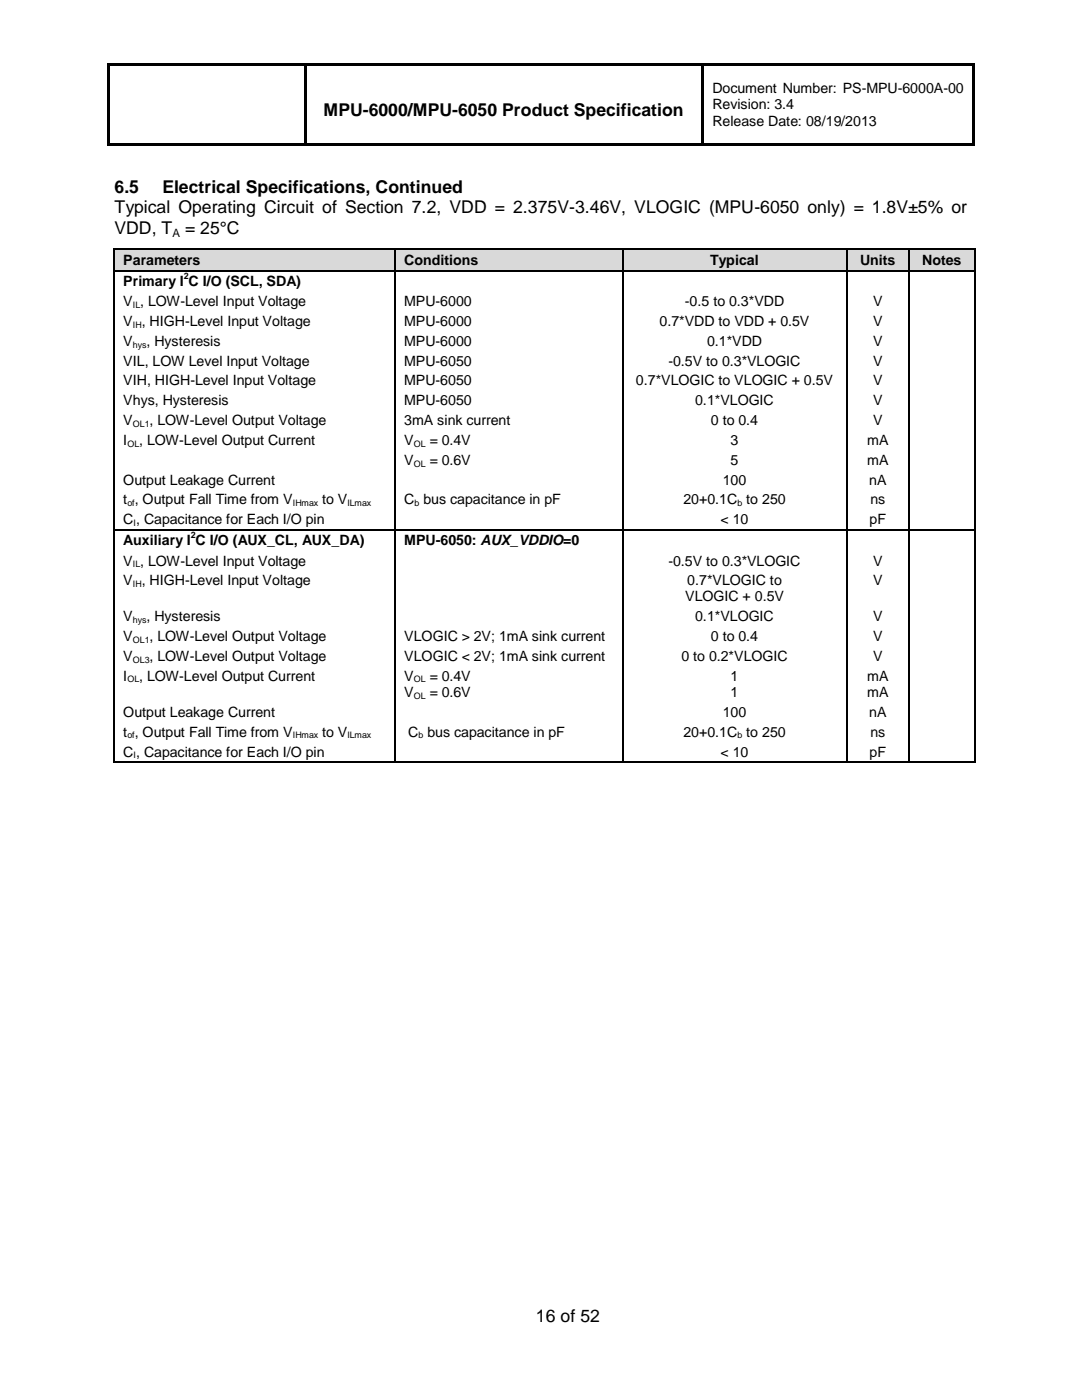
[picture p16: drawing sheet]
<svg xmlns="http://www.w3.org/2000/svg" width="216mm" height="279mm" viewBox="0 0 216 279" stroke-linecap="round" stroke-linejoin="round" font-family="sans-serif">
<defs><g id="words">
<g font-size="3.5">
<text x="64.5" y="23.2">MPU-6000/MPU-6050 Product Specification</text>
<text x="22.9" y="38.5">6.5</text>
<text x="32.4" y="38.5">Electrical Specifications, Continued</text>
<text x="22.9" y="42.6">Typical Operating Circuit of Section 7.2, VDD = 2.375V-3.46V, VLOGIC (MPU-6050 only) = 1.8V±5% or</text>
<text x="22.9" y="46.7">VDD, T</text>
<text x="36.9" y="46.7">= 25°C</text>
<text x="107" y="263.8">16 of 52</text>
</g>
<g font-size="2.8">
<text x="142.1" y="18.6">Document Number: PS-MPU-6000A-00</text>
<text x="142.1" y="21.8">Revision: 3.4</text>
<text x="142.1" y="25.1">Release Date: 08/19/2013</text>
<text x="24.6" y="52.8">Parameters</text>
<text x="80.7" y="52.8">Conditions</text>
<text x="141.7" y="52.8">Typical</text>
<text x="171.6" y="52.8">Units</text>
<text x="184" y="52.8">Notes</text>
<text x="24.6" y="57.2">Primary I C I/O (SCL, SDA)</text>
<text x="24.6" y="61.1">V , LOW-Level Input Voltage</text>
<text x="24.6" y="65.1">V , HIGH-Level Input Voltage</text>
<text x="80.7" y="61.1">MPU-6000</text>
<text x="80.7" y="65.1">MPU-6000</text>
<text x="131.6" y="65.1">0.7*VDD to VDD + 0.5V</text>
<text x="136.7" y="61.1">-0.5 to 0.3*VDD</text>
<text x="174.2" y="61.1">V</text>
<text x="174.2" y="65.1">V</text>
<text x="24.6" y="69.1">V</text>
<text x="29.2" y="69.1">, Hysteresis</text>
<text x="80.7" y="69.1">MPU-6000</text>
<text x="141.1" y="69.1">0.1*VDD</text>
<text x="174.2" y="69.1">V</text>
<text x="24.6" y="73">VIL, LOW Level Input Voltage</text>
<text x="24.6" y="76.9">VIH, HIGH-Level Input Voltage</text>
<text x="80.7" y="73">MPU-6050</text>
<text x="80.7" y="76.9">MPU-6050</text>
<text x="126.9" y="76.9">0.7*VLOGIC to VLOGIC + 0.5V</text>
<text x="133.4" y="73">-0.5V to 0.3*VLOGIC</text>
<text x="174.2" y="73">V</text>
<text x="174.2" y="76.9">V</text>
<text x="24.6" y="80.9">Vhys, Hysteresis</text>
<text x="80.7" y="80.9">MPU-6050</text>
<text x="138.7" y="80.9">0.1*VLOGIC</text>
<text x="174.2" y="80.9">V</text>
<text x="24.6" y="84.8">V</text>
<text x="24.6" y="88.8">I</text>
<text x="27.8" y="88.8">, LOW-Level Output Current</text>
<text x="29.9" y="84.8">, LOW-Level Output Voltage</text>
<text x="80.7" y="84.8">3mA sink current</text>
<text x="80.7" y="88.8">V</text>
<text x="85.7" y="88.8">= 0.4V</text>
<text x="141.8" y="84.8">0 to 0.4</text>
<text x="145.8" y="88.8">3</text>
<text x="173.1" y="88.8">mA</text>
<text x="174.2" y="84.8">V</text>
<text x="80.7" y="92.8">V</text>
<text x="85.7" y="92.8">= 0.6V</text>
<text x="145.8" y="92.8">5</text>
<text x="173.1" y="92.8">mA</text>
<text x="24.6" y="96.7">Output Leakage Current</text>
<text x="24.6" y="100.6">t , Output Fall Time from V</text>
<text x="64.3" y="100.6">to V</text>
<text x="80.7" y="100.6">C bus capacitance in pF</text>
<text x="136.4" y="100.6">20+0.1C to 250</text>
<text x="144.2" y="96.7">100</text>
<text x="173.4" y="96.7">nA</text>
<text x="173.7" y="100.6">ns</text>
<text x="24.6" y="104.6">C , Capacitance for Each I/O pin</text>
<text x="143.7" y="104.6">&lt; 10</text>
<text x="173.5" y="104.6">pF</text>
<text x="24.6" y="108.9">Auxiliary I C I/O (AUX_CL, AUX_DA)</text>
<text x="24.6" y="112.9">V , LOW-Level Input Voltage</text>
<text x="80.7" y="108.9">MPU-6050: AUX_VDDIO=0</text>
<text x="133.4" y="112.9">-0.5V to 0.3*VLOGIC</text>
<text x="174.2" y="112.9">V</text>
<text x="24.6" y="116.8">V , HIGH-Level Input Voltage</text>
<text x="137.1" y="116.8">0.7*VLOGIC to</text>
<text x="174.2" y="116.8">V</text>
<text x="24.6" y="124">V</text>
<text x="29.2" y="124">, Hysteresis</text>
<text x="136.7" y="120">VLOGIC + 0.5V</text>
<text x="138.7" y="124">0.1*VLOGIC</text>
<text x="174.2" y="124">V</text>
<text x="24.6" y="127.9">V</text>
<text x="24.6" y="131.9">V</text>
<text x="29.9" y="127.9">, LOW-Level Output Voltage</text>
<text x="29.9" y="131.9">, LOW-Level Output Voltage</text>
<text x="80.7" y="127.9">VLOGIC &gt; 2V; 1mA sink current</text>
<text x="80.7" y="131.9">VLOGIC &lt; 2V; 1mA sink current</text>
<text x="136" y="131.9">0 to 0.2*VLOGIC</text>
<text x="141.8" y="127.9">0 to 0.4</text>
<text x="174.2" y="127.9">V</text>
<text x="174.2" y="131.9">V</text>
<text x="24.6" y="135.9">I</text>
<text x="27.8" y="135.9">, LOW-Level Output Current</text>
<text x="80.7" y="135.8">V</text>
<text x="85.7" y="135.8">= 0.4V</text>
<text x="145.8" y="135.8">1</text>
<text x="173.1" y="135.8">mA</text>
<text x="24.6" y="143.1">Output Leakage Current</text>
<text x="80.7" y="139.1">V</text>
<text x="85.7" y="139.1">= 0.6V</text>
<text x="144.2" y="143.1">100</text>
<text x="145.8" y="139.1">1</text>
<text x="173.1" y="139.1">mA</text>
<text x="173.4" y="143.1">nA</text>
<text x="24.6" y="147">t , Output Fall Time from V</text>
<text x="64.3" y="147">to V</text>
<text x="81.5" y="147">C bus capacitance in pF</text>
<text x="136.4" y="147">20+0.1C to 250</text>
<text x="173.7" y="147">ns</text>
<text x="24.6" y="151">C , Capacitance for Each I/O pin</text>
<text x="143.7" y="151">&lt; 10</text>
<text x="173.5" y="151">pF</text>
</g>
<text font-size="2.3" x="34.4" y="47.2">A</text>
<g font-size="1.8">
<text x="36.7" y="55.8">2</text>
<text x="26.5" y="61.5">IL</text>
<text x="26.5" y="65.4">IH</text>
<text x="26.5" y="69.4">hys</text>
<text x="25.4" y="89.1">OL</text>
<text x="26.5" y="85.2">OL1</text>
<text x="82.6" y="89.1">OL</text>
<text x="82.6" y="93.1">OL</text>
<text x="25.4" y="101">of</text>
<text x="58.4" y="101">IHmax</text>
<text x="69.3" y="101">ILmax</text>
<text x="82.7" y="101">b</text>
<text x="147.1" y="101">b</text>
<text x="26.6" y="105">I</text>
<text x="38.1" y="107.5">2</text>
<text x="26.5" y="113.2">IL</text>
<text x="26.5" y="117.2">IH</text>
<text x="26.5" y="124.4">hys</text>
<text x="26.5" y="128.3">OL1</text>
<text x="25.4" y="136.2">OL</text>
<text x="26.5" y="132.3">OL3</text>
<text x="82.6" y="136.2">OL</text>
<text x="82.6" y="139.4">OL</text>
<text x="25.4" y="147.3">of</text>
<text x="58.4" y="147.3">IHmax</text>
<text x="69.3" y="147.3">ILmax</text>
<text x="83.5" y="147.3">b</text>
<text x="147.1" y="147.3">b</text>
<text x="26.6" y="151.3">I</text>
</g>
</g></defs>
<g fill="#000">
<path d="M21.4 12.7h.5v.6h-.5z" fill-rule="evenodd"/>
<path d="M21.4 12.7h.5v.5h-.5z" fill-rule="evenodd"/>
<path d="M21.9 12.7h38.7v.5h-38.7z" fill-rule="evenodd"/>
<path d="M60.6 13.2l.5 .1z" fill-rule="evenodd"/>
<path d="M60.6 12.7h.5v.5h-.5z" fill-rule="evenodd"/>
<path d="M61.1 12.7h78.9v.5h-78.9z" fill-rule="evenodd"/>
<path d="M140 13.2l.5 .1z" fill-rule="evenodd"/>
<path d="M140 12.7h.5v.5h-.5z" fill-rule="evenodd"/>
<path d="M140.5 12.7h53.5v.5h-53.5z" fill-rule="evenodd"/>
<path d="M194 12.7h.5v.6h-.5z" fill-rule="evenodd"/>
<path d="M194 12.7h.5v.5h-.5z" fill-rule="evenodd"/>
<path d="M21.4 13.2h.5v15.4h-.5z" fill-rule="evenodd"/>
<path d="M21.4 28.6h.5v.5h-.5z" fill-rule="evenodd"/>
<path d="M21.4 28.6h.5v.5h-.5z" fill-rule="evenodd"/>
<path d="M21.9 28.6h38.7v.5h-38.7z" fill-rule="evenodd"/>
<path d="M60.6 13.2h.5v15.4h-.5z" fill-rule="evenodd"/>
<path d="M60.6 28.6h.5v.5h-.5z" fill-rule="evenodd"/>
<path d="M61.1 28.6h78.9v.5h-78.9z" fill-rule="evenodd"/>
<path d="M140 13.2h.5v15.4h-.5z" fill-rule="evenodd"/>
<path d="M140 28.6h.5v.5h-.5z" fill-rule="evenodd"/>
<path d="M140.5 28.6h53.5v.5h-53.5z" fill-rule="evenodd"/>
<path d="M194 13.2h.5v15.4h-.5z" fill-rule="evenodd"/>
<path d="M194 28.6h.5v.5h-.5z" fill-rule="evenodd"/>
<path d="M194 28.6h.5v.5h-.5z" fill-rule="evenodd"/>
</g>
<g fill="#d9d9d9">
<path d="M22.9 49.9h1.7v4h-1.7z" fill-rule="evenodd"/>
<path d="M76.9 49.9h1.7v4h-1.7z" fill-rule="evenodd"/>
<path d="M24.6 49.9h52.3v4h-52.3z" fill-rule="evenodd"/>
<path d="M78.8 49.9h1.9v4h-1.9z" fill-rule="evenodd"/>
<path d="M122.3 49.9h1.8v4h-1.8z" fill-rule="evenodd"/>
<path d="M80.7 49.9h41.6v4h-41.6z" fill-rule="evenodd"/>
<path d="M124.2 49.9h1.9v4h-1.9z" fill-rule="evenodd"/>
<path d="M167 49.9h1.7v4h-1.7z" fill-rule="evenodd"/>
<path d="M126.1 49.9h40.9v4h-40.9z" fill-rule="evenodd"/>
<path d="M168.9 49.9h2v4h-2z" fill-rule="evenodd"/>
<path d="M179.4 49.9h1.8v4h-1.8z" fill-rule="evenodd"/>
<path d="M170.9 49.9h8.5v4h-8.5z" fill-rule="evenodd"/>
<path d="M181.3 49.9h2v4h-2z" fill-rule="evenodd"/>
<path d="M192.7 49.9h1.7v4h-1.7z" fill-rule="evenodd"/>
<path d="M183.3 49.9h9.4v4h-9.4z" fill-rule="evenodd"/>
</g>
<g fill="#000">
<path d="M22.5 49.6h.4v.3h-.4z" fill-rule="evenodd"/>
<path d="M22.5 49.6h.4v.3h-.4z" fill-rule="evenodd"/>
<path d="M22.5 53.9h.4v.3h-.4z" fill-rule="evenodd"/>
<path d="M78.6 49.6h.3v.3h-.3z" fill-rule="evenodd"/>
<path d="M78.6 53.9h.3v.3h-.3z" fill-rule="evenodd"/>
<path d="M124.1 49.6h.3v.3h-.3z" fill-rule="evenodd"/>
<path d="M124.1 53.9h.3v.3h-.3z" fill-rule="evenodd"/>
<path d="M168.8 49.6h.3v.3h-.3z" fill-rule="evenodd"/>
<path d="M168.8 53.9h.3v.3h-.3z" fill-rule="evenodd"/>
<path d="M181.2 49.6h.3v.3h-.3z" fill-rule="evenodd"/>
<path d="M181.2 53.9h.3v.3h-.3z" fill-rule="evenodd"/>
<path d="M194.4 49.6h.4v.3h-.4z" fill-rule="evenodd"/>
<path d="M194.4 49.6h.4v.3h-.4z" fill-rule="evenodd"/>
<path d="M194.4 53.9h.4v.3h-.4z" fill-rule="evenodd"/>
<path d="M22.5 105.6h.4v.3h-.4z" fill-rule="evenodd"/>
<path d="M78.6 105.6h.3v.3h-.3z" fill-rule="evenodd"/>
<path d="M124.1 105.6h.3v.3h-.3z" fill-rule="evenodd"/>
<path d="M168.8 105.6h.3v.3h-.3z" fill-rule="evenodd"/>
<path d="M181.2 105.6h.3v.3h-.3z" fill-rule="evenodd"/>
<path d="M194.4 105.6h.4v.3h-.4z" fill-rule="evenodd"/>
<path d="M22.5 152h.4v.3h-.4z" fill-rule="evenodd"/>
<path d="M22.5 152h.4v.3h-.4z" fill-rule="evenodd"/>
<path d="M78.6 152h.3v.3h-.3z" fill-rule="evenodd"/>
<path d="M124.1 152h.3v.3h-.3z" fill-rule="evenodd"/>
<path d="M168.8 152h.3v.3h-.3z" fill-rule="evenodd"/>
<path d="M181.2 152h.3v.3h-.3z" fill-rule="evenodd"/>
<path d="M194.4 152h.4v.3h-.4z" fill-rule="evenodd"/>
<path d="M194.4 152h.4v.3h-.4z" fill-rule="evenodd"/>
</g>
<g fill="none" stroke="#000" stroke-width=".34">
<path d="M22.9 49.7h55.7M22.9 54h55.7M78.8 49.9v4M78.8 54.2v51.4M78.9 49.7h45.2M78.9 54h45.2M124.2 49.9v4M124.2 54.2v51.4M124.4 49.7h44.4M124.4 54h44.4M169.1 49.7h12.1M169.1 54h12.1"/>
<path d="M181.3 49.9v4M181.3 54.2v51.4M181.5 49.7h12.9M181.5 54h12.9M194.6 49.9v4M194.6 54.2v51.4M22.9 105.8h55.7M78.8 105.9v46.1M78.9 105.8h45.2M124.2 105.9v46.1M124.4 105.8h44.4M169.1 105.8h12.1"/>
<path d="M181.3 105.9v46.1M181.5 105.8h12.9M194.6 105.9v46.1M22.9 152.1h55.7M78.9 152.1h45.2M124.4 152.1h44.4M169.1 152.1h12.1M181.5 152.1h12.9"/>
</g>
<path d="M22.7 49.9v4M22.7 54.2v51.4M168.9 49.9v4M168.9 54.2v51.4M22.7 105.9v46.1M168.9 105.9v46.1" fill="none" stroke="#000" stroke-width=".35"/>
<use href="#words"/>
</svg>
